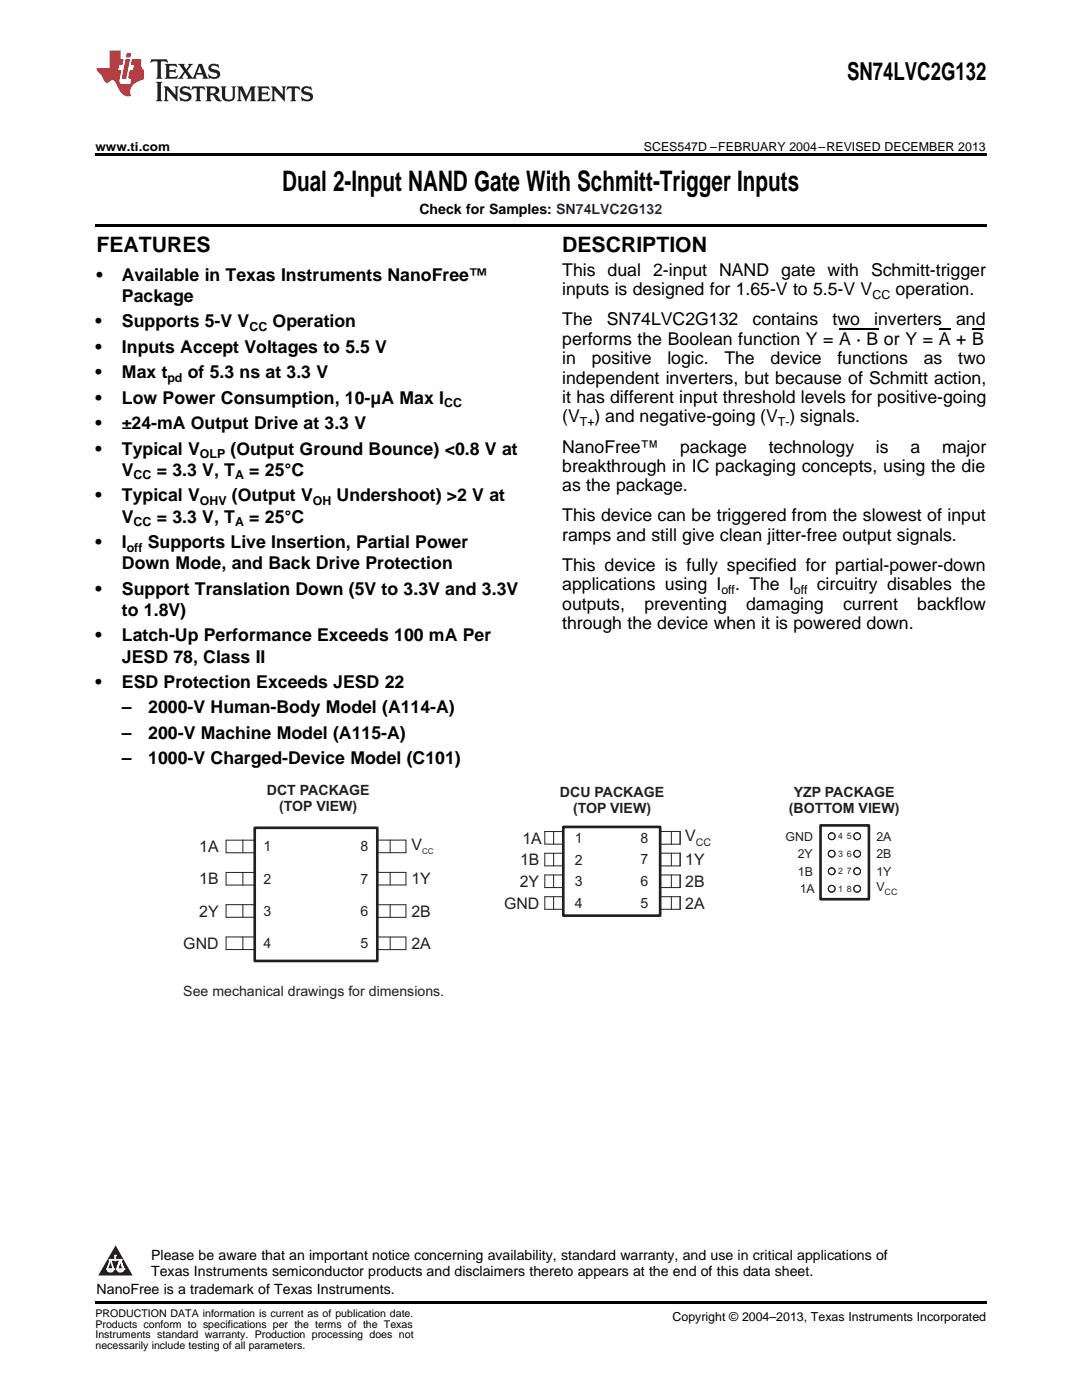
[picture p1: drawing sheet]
<svg xmlns="http://www.w3.org/2000/svg" width="216mm" height="279mm" viewBox="0 0 216 279" stroke-linecap="round" stroke-linejoin="round" font-family="sans-serif">
<defs><g id="words">
<text font-size="5.6" x="56.3" y="38.1">Dual 2-Input NAND Gate With Schmitt-Trigger Inputs</text>
<text font-size="4.9" x="169.1" y="16">SN74LVC2G132</text>
<g font-size="4.2">
<text x="19.2" y="50.3">FEATURES</text>
<text x="112.2" y="50.3">DESCRIPTION</text>
</g>
<g font-size="3.5">
<text x="19.2" y="56">•</text>
<text x="24.3" y="56">Available in Texas Instruments NanoFree™</text>
<text x="112.2" y="55">This dual 2-input NAND gate with Schmitt-trigger</text>
<text x="112.2" y="58.9">inputs is designed for 1.65-V to 5.5-V V</text>
<text x="178.7" y="58.9">operation.</text>
<text x="19" y="65.3">•</text>
<text x="24.3" y="60.3">Package</text>
<text x="24.3" y="65.3">Supports 5-V V</text>
<text x="54.4" y="65.3">Operation</text>
<text x="112.2" y="64.9">The</text>
<text x="121.1" y="64.9">SN74LVC2G132</text>
<text x="150.2" y="64.9">contains</text>
<text x="166.1" y="64.9">two</text>
<text x="174.4" y="64.9">inverters</text>
<text x="190.8" y="64.9">and</text>
<text x="19" y="70.4">•</text>
<text x="24.3" y="70.4">Inputs Accept Voltages to 5.5 V</text>
<text x="112.2" y="68.8">performs the Boolean function Y = A ⋅ B or Y = A + B</text>
<text x="19" y="75.5">•</text>
<text x="24.3" y="75.5">Max t</text>
<text x="37.5" y="75.5">of 5.3 ns at 3.3 V</text>
<text x="112.2" y="72.7">in</text>
<text x="112.2" y="76.6">independent inverters, but because of Schmitt action,</text>
<text x="118.1" y="72.7">positive</text>
<text x="133.2" y="72.7">logic.</text>
<text x="144.5" y="72.7">The</text>
<text x="153.7" y="72.7">device</text>
<text x="167.1" y="72.7">functions</text>
<text x="184.3" y="72.7">as</text>
<text x="191.2" y="72.7">two</text>
<text x="19" y="80.6">•</text>
<text x="24.3" y="80.6">Low Power Consumption, 10-μA Max I</text>
<text x="112.2" y="80.4">it has different input threshold levels for positive-going</text>
<text x="19" y="85.7">•</text>
<text x="24.3" y="85.7">±24-mA Output Drive at 3.3 V</text>
<text x="112.2" y="84.3">(V</text>
<text x="118.7" y="84.3">) and negative-going (V ) signals.</text>
<text x="19" y="90.7">•</text>
<text x="24.3" y="90.7">Typical V</text>
<text x="24.3" y="95">V</text>
<text x="31.3" y="95">= 3.3 V, T</text>
<text x="46" y="90.7">(Output Ground Bounce) &lt;0.8 V at</text>
<text x="49.7" y="95">= 25°C</text>
<text x="112.2" y="90.3">NanoFree™</text>
<text x="112.2" y="94.2">breakthrough in IC packaging concepts, using the die</text>
<text x="135.7" y="90.3">package</text>
<text x="153.4" y="90.3">technology</text>
<text x="174.8" y="90.3">is</text>
<text x="181.7" y="90.3">a</text>
<text x="188" y="90.3">major</text>
<text x="19" y="100">•</text>
<text x="24.3" y="100">Typical V</text>
<text x="46.3" y="100">(Output V</text>
<text x="67.2" y="100">Undershoot) &gt;2 V at</text>
<text x="112.2" y="98.1">as the package.</text>
<text x="24.3" y="104.3">V</text>
<text x="31.3" y="104.3">= 3.3 V, T</text>
<text x="49.7" y="104.3">= 25°C</text>
<text x="112.2" y="104.1">This device can be triggered from the slowest of input</text>
<text x="112.2" y="107.9">ramps and still give clean jitter-free output signals.</text>
<text x="19" y="109.4">•</text>
<text x="24.3" y="109.4">I</text>
<text x="24.3" y="113.6">Down Mode, and Back Drive Protection</text>
<text x="29.5" y="109.4">Supports Live Insertion, Partial Power</text>
<text x="112.2" y="113.9">This device is fully specified for partial-power-down</text>
<text x="19" y="118.7">•</text>
<text x="24.3" y="118.7">Support Translation Down (5V to 3.3V and 3.3V</text>
<text x="112.2" y="117.8">applications using I</text>
<text x="146.7" y="117.8">. The I</text>
<text x="163" y="117.8">circuitry disables the</text>
<text x="24.3" y="122.9">to 1.8V)</text>
<text x="112.2" y="121.7">outputs,</text>
<text x="112.2" y="125.6">through the device when it is powered down.</text>
<text x="128.6" y="121.7">preventing</text>
<text x="148.9" y="121.7">damaging</text>
<text x="168.2" y="121.7">current</text>
<text x="183" y="121.7">backflow</text>
<text x="19" y="128">•</text>
<text x="24.3" y="128">Latch-Up Performance Exceeds 100 mA Per</text>
<text x="19" y="137.3">•</text>
<text x="24.3" y="132.2">JESD 78, Class II</text>
<text x="24.3" y="137.3">ESD Protection Exceeds JESD 22</text>
<text x="24.3" y="142.4">–</text>
<text x="29.6" y="142.4">2000-V Human-Body Model (A114-A)</text>
<text x="24.3" y="147.5">–</text>
<text x="29.6" y="147.5">200-V Machine Model (A115-A)</text>
<text x="24.3" y="152.5">–</text>
<text x="29.6" y="152.5">1000-V Charged-Device Model (C101)</text>
</g>
<g font-size="3.2" fill="#231f20">
<text x="136.7" y="167.9">V</text>
<text x="39.7" y="170.1">1A</text>
<text x="82.1" y="169.7">V</text>
<text x="103.8" y="172.7">1B</text>
<text x="104.2" y="168.3">1A</text>
<text x="136.7" y="172.7">1Y</text>
<text x="39.7" y="176.5">1B</text>
<text x="82.1" y="176.5">1Y</text>
<text x="103.7" y="177">2Y</text>
<text x="136.7" y="177">2B</text>
<text x="39.7" y="182.9">2Y</text>
<text x="82.1" y="182.9">2B</text>
<text x="100.6" y="181.4">GND</text>
<text x="136.7" y="181.3">2A</text>
<text x="36.6" y="189.4">GND</text>
<text x="82.1" y="189.4">2A</text>
</g>
<g font-size="2.8">
<text x="83.7" y="42.7">Check for Samples: SN74LVC2G132</text>
<text x="30.2" y="251.5">Please be aware that an important notice concerning availability, standard warranty, and use in critical applications of</text>
<text x="30.2" y="254.7">Texas Instruments semiconductor products and disclaimers thereto appears at the end of this data sheet.</text>
<text x="19.3" y="258.2">NanoFree is a trademark of Texas Instruments.</text>
</g>
<g font-size="2.8" fill="#231f20">
<text x="53.3" y="158.7">DCT PACKAGE</text>
<text x="55.7" y="161.8">(TOP VIEW)</text>
<text x="111.7" y="159.1">DCU PACKAGE</text>
<text x="158.4" y="159.1">YZP PACKAGE</text>
<text x="114.3" y="162.2">(TOP VIEW)</text>
<text x="157.4" y="162.2">(BOTTOM VIEW)</text>
<text x="52.6" y="169.9">1</text>
<text x="71.9" y="169.9">8</text>
<text x="114.7" y="172.5">2</text>
<text x="114.7" y="168.2">1</text>
<text x="127.8" y="172.5">7</text>
<text x="127.8" y="168.2">8</text>
<text x="52.6" y="176.4">2</text>
<text x="71.9" y="176.3">7</text>
<text x="114.7" y="176.8">3</text>
<text x="127.8" y="176.8">6</text>
<text x="52.6" y="182.8">3</text>
<text x="71.9" y="182.8">6</text>
<text x="114.7" y="181.2">4</text>
<text x="127.8" y="181.2">5</text>
<text x="52.6" y="189.2">4</text>
<text x="71.9" y="189.2">5</text>
<text x="36.6" y="198.7">See mechanical drawings for dimensions.</text>
</g>
<g font-size="2.5">
<text x="19" y="30.1">www.ti.com</text>
<text x="128.5" y="30.1">SCES547D –FEBRUARY 2004–REVISED DECEMBER 2013</text>
<text x="174.1" y="59.6">CC</text>
<text x="49.8" y="66">CC</text>
<text x="33.4" y="76.2">pd</text>
<text x="88.6" y="81.3">CC</text>
<text x="115.7" y="85">T+</text>
<text x="155.2" y="85">T-</text>
<text x="26.7" y="95.7">CC</text>
<text x="39.9" y="91.4">OLP</text>
<text x="46.9" y="95.7">A</text>
<text x="39.9" y="100.8">OHV</text>
<text x="62.4" y="100.8">OH</text>
<text x="26.7" y="105">CC</text>
<text x="46.9" y="105">A</text>
<text x="25.3" y="110.1">off</text>
<text x="143.9" y="118.5">off</text>
<text x="158.4" y="118.5">off</text>
<text x="134.2" y="263.6">Copyright © 2004–2013, Texas Instruments Incorporated</text>
</g>
<g font-size="2.5" fill="#231f20">
<text x="156.7" y="167.8">GND</text>
<text x="174.9" y="167.7">2A</text>
<text x="159.2" y="171.2">2Y</text>
<text x="174.9" y="171.2">2B</text>
<text x="159.2" y="174.8">1B</text>
<text x="159.6" y="178.3">1A</text>
<text x="174.9" y="177.9">V</text>
<text x="174.9" y="174.8">1Y</text>
</g>
<text font-size="2.1" fill="#231f20" x="138.8" y="168.8">CC</text>
<g font-size="2.1">
<text x="19" y="262.9">PRODUCTION DATA information is current as of publication date.</text>
<text x="19" y="265">Products conform to specifications per the terms of the Texas</text>
<text x="19" y="267.1">Instruments standard warranty. Production processing does not</text>
<text x="19" y="269.2">necessarily include testing of all parameters.</text>
</g>
<g font-size="1.8" fill="#231f20">
<text x="167.2" y="167.5">4</text>
<text x="169" y="167.5">5</text>
<text x="167.2" y="171">3</text>
<text x="169" y="171">6</text>
<text x="167.2" y="178">1</text>
<text x="167.2" y="174.5">2</text>
<text x="169" y="174.5">7</text>
<text x="169" y="178">8</text>
<text x="176.5" y="178.6">CC</text>
</g>
<text font-size="1.6" fill="#231f20" x="84.2" y="170.4">CC</text>
<g font-size=".4" fill="#fff">
<text x="19" y="50.2">1</text>
<text x="19" y="258.2">2</text>
</g>
</g></defs>
<path d="M19 259.7h177.8v.5h-177.8z" fill="#000"/>
<path d="M23.1 248.5l3.4 6.1h-6.9z" fill="#231f20"/>
<path d="M21.4 253.3h1.2l-.3 .5h-.3a.55 .55 0 0 1-.6-.5z" fill-rule="evenodd" fill="#fff"/>
<path d="M21.4 253.3h1.2l-.3 .5h-.3a.55 .55 0 0 1-.6-.5z" fill="none" stroke="#231f20" stroke-width=".34"/>
<path d="M21.4 253.3l1.2 .1-.3 .4h-.5z" fill="none" stroke="#fff" stroke-width=".34"/>
<path d="M23 251.5h.1" fill="none" stroke="#fff" stroke-width=".34"/>
<path d="M23 250.6v.9z" fill="#fff"/>
<path d="M23 250.6v.9z" fill="none" stroke="#fff" stroke-width=".34"/>
<circle cx="23" cy="250.6" r=".17" fill="#fff"/>
<path d="M21.9 251.4h.1" fill="none" stroke="#fff" stroke-width=".34"/>
<path d="M21.9 251.4h2.3z" fill="#fff"/>
<path d="M21.9 251.4h2.3z" fill="none" stroke="#fff" stroke-width=".34"/>
<circle cx="24.2" cy="251.4" r=".17" fill="#fff"/>
<path d="M23.3 253.3h.1" fill="none" stroke="#fff" stroke-width=".34"/>
<path d="M24 251.4l-.7 1.9z" fill="#fff"/>
<path d="M24 251.4l-.7 1.9z" fill="none" stroke="#fff" stroke-width=".34"/>
<path d="M24 251.4l.7 1.9z" fill="#fff"/>
<path d="M24 251.4l.7 1.9z" fill="none" stroke="#fff" stroke-width=".34"/>
<path d="M24.6 253.3h.1" fill="none" stroke="#fff" stroke-width=".34"/>
<circle cx="21.4" cy="253.3" r=".17" fill="#fff"/>
<path d="M22.1 251.4l-.7 1.9z" fill="#fff"/>
<path d="M22.1 251.4l-.7 1.9z" fill="none" stroke="#fff" stroke-width=".34"/>
<path d="M22.1 251.4l.5 1.9z" fill="#fff"/>
<path d="M22.1 251.4l.5 1.9z" fill="none" stroke="#fff" stroke-width=".34"/>
<circle cx="22.6" cy="253.3" r=".17" fill="#fff"/>
<path d="M23.4 253.3h1.3a.65 .65 0 0 1-.7 .5 .65 .65 0 0 1-.6-.5z" fill-rule="evenodd" fill="#fff"/>
<path d="M23.4 253.3h1.3a.65 .65 0 0 1-.7 .5 .65 .65 0 0 1-.6-.5z" fill="none" stroke="#231f20" stroke-width=".34"/>
<path d="M23.4 253.3h1.3l-.4 .5h-.6z" fill="none" stroke="#fff" stroke-width=".34"/>
<path d="M23.3 253.3h.1" fill="none" stroke="#fff" stroke-width=".34"/>
<circle cx="24.7" cy="253.3" r=".17" fill="#fff"/>
<path d="M50.8 165.2h24.5v26.6h-24.5zM112.4 165h19.3v17.7h-19.3zM163.7 164.7h9.7v14.8h-9.7z" fill="none" stroke="#231f20" stroke-width=".53"/>
<g fill="none" stroke="#231f20" stroke-width=".2">
<path d="M48.5 167.6v2.6M48.5 174.1v2.5M50.8 167.7h-5.7v2.5h5.7M50.8 174.1h-5.7v2.5h5.7M75.3 167.7h5.7v2.5h-5.7M75.3 174.1h5.7v2.5h-5.7M77.9 167.7v2.5M77.9 174.1v2.5M110.5 166v2.5M110.5 170.3v2.5M110.5 174.6v2.5M110.5 179v2.5"/>
<path d="M112.4 174.6h-3.7v2.5h3.7M112.4 166h-3.7v2.5h3.7M112.4 170.3h-3.7v2.5h3.7M112.4 179h-3.7v2.5h3.7M131.7 174.6h4v2.5h-4M131.7 165.9h4v2.6h-4M131.7 170.3h4v2.5h-4M131.7 179h4v2.5h-4M134 165.9v2.6M134 170.3v2.5M134 174.6v2.5M134 179v2.5"/>
<path d="M48.5 180.5v2.6M48.5 187v2.5M50.8 180.5h-5.7v2.6h5.7M50.8 187h-5.7v2.5h5.7M75.3 180.6h5.7v2.5h-5.7M75.3 187h5.7v2.5h-5.7M77.9 180.5v2.6M77.9 187v2.5"/>
</g>
<circle cx="166" cy="166.9" r=".68" fill="#fff"/>
<circle cx="166" cy="166.9" r=".68" fill="none" stroke="#010202" stroke-width=".2"/>
<circle cx="166" cy="166.9" r=".68" fill="none" stroke="#231f20" stroke-width=".2"/>
<circle cx="171" cy="166.9" r=".68" fill="#fff"/>
<circle cx="171" cy="166.9" r=".68" fill="none" stroke="#010202" stroke-width=".2"/>
<circle cx="171" cy="166.9" r=".68" fill="none" stroke="#231f20" stroke-width=".2"/>
<circle cx="171" cy="170.4" r=".68" fill="#fff"/>
<circle cx="171" cy="170.4" r=".68" fill="none" stroke="#010202" stroke-width=".2"/>
<circle cx="171" cy="170.4" r=".68" fill="none" stroke="#231f20" stroke-width=".2"/>
<circle cx="166" cy="170.4" r=".68" fill="#fff"/>
<circle cx="166" cy="170.4" r=".68" fill="none" stroke="#010202" stroke-width=".2"/>
<circle cx="166" cy="170.4" r=".68" fill="none" stroke="#231f20" stroke-width=".2"/>
<circle cx="166" cy="173.9" r=".68" fill="#fff"/>
<circle cx="166" cy="173.9" r=".68" fill="none" stroke="#010202" stroke-width=".2"/>
<circle cx="166" cy="173.9" r=".68" fill="none" stroke="#231f20" stroke-width=".2"/>
<circle cx="171" cy="173.9" r=".68" fill="#fff"/>
<circle cx="171" cy="173.9" r=".68" fill="none" stroke="#010202" stroke-width=".2"/>
<circle cx="171" cy="173.9" r=".68" fill="none" stroke="#231f20" stroke-width=".2"/>
<circle cx="171" cy="177.4" r=".68" fill="#fff"/>
<circle cx="171" cy="177.4" r=".68" fill="none" stroke="#010202" stroke-width=".2"/>
<circle cx="171" cy="177.4" r=".68" fill="none" stroke="#231f20" stroke-width=".2"/>
<circle cx="166" cy="177.4" r=".68" fill="#fff"/>
<circle cx="166" cy="177.4" r=".68" fill="none" stroke="#010202" stroke-width=".2"/>
<circle cx="165.9" cy="177.4" r=".68" fill="none" stroke="#231f20" stroke-width=".2"/>
<path d="M19 30.6h177.8v.5h-177.8zM19 44.7h177.8v.5h-177.8z" fill="#000"/>
<path d="M30.2 11.8l-.2 .8a1.31 1.31 0 0 1 1.4-.3v2.9l-.3 .5h1.3l-.3-.5v-2.7l.3-.3a1.09 1.09 0 0 1 1.1 .4l-.2-.8zM32.9 12.8l.3 .4v2l-.3 .5h2.4l.2-.7a1.48 1.48 0 0 1-1.7 .3v-1l1 .1 .2 .2v-.9l-.2 .3h-1v-.7l.2-.2a1.73 1.73 0 0 1 1.4 .3l-.2-.6zM35.5 12.8l1.2 1.4-.7 1-.5 .5h1.1l-.2-.3 .5-.9 .6 .9-.2 .3h2l-.3-.3 .2-.5h1.2l.2 .5-.2 .3h1.2l-.3-.4-1-2.5h-.6l-1.3 2.7-1-1.4 1.1-1.3h-1l.2 .2-.5 .9-.5-.9 .2-.2zM39.8 13.3l.5 1.3h-1zM41.9 12.9a.83 .83 0 0 0-.3 1 .83 .83 0 0 0 .8 .5l.8 .2 .2 .3a1 1 0 0 1-1 .5 1 1 0 0 1-.8-.6l.1 .9 .2-.1a1.65 1.65 0 0 0 2-.5 .89 .89 0 0 0-.8-1.2l-.8-.2-.2-.3a.91 .91 0 0 1 1.6 .2l-.2-.8h-.4a1.34 1.34 0 0 0-1.2 .1zM31.1 16.3l.3 .5v2.9l-.3 .5h1.3l-.3-.5v-2.9l.3-.5zM32.7 17.2l.2 .5v2l-.2 .5h.9l-.3-.5 .1-1.7 2 2.2v-2.5l.3-.5h-.9l.2 .3v1.4l-1.5-1.7zM36.2 17.4a.83 .83 0 0 0-.3 .9 .83 .83 0 0 0 .8 .6l.8 .2 .2 .3a1 1 0 0 1-1 .5 1 1 0 0 1-.8-.6l.1 .9 .2-.1a1.66 1.66 0 0 0 2-.5 .89 .89 0 0 0-.9-1.2l-.7-.2-.2-.3a.91 .91 0 0 1 1.6 .2l-.2-.9-.4 .1a1.36 1.36 0 0 0-1.2 .1zM38.4 17.2l-.2 .9a.61 .61 0 0 1 1.1-.3v1.9l-.4 .5h1.3l-.3-.5v-1.9l.2-.2a.81 .81 0 0 1 .8 .5l-.1-.9zM41 17.2l.3 .5v2l-.3 .5h1.3l-.3-.3v-.9a.72 .72 0 0 1 .9 .6 .85 .85 0 0 0 1.4 .5l-.5-.3-.5-.7-.3-.3a.78 .78 0 0 0 .7-.7 .78 .78 0 0 0-.7-.8zM42 17.7l.2-.1a.6 .6 0 0 1 .7 .1 .6 .6 0 0 1 .1 .7l-.2 .2h-.8zM44 17.2l.3 .3a3.4 3.4 0 0 0 .3 2.4 1.57 1.57 0 0 0 2.2-.3l.1-2.1 .2-.3h-1l.3 .5v1.5a.76 .76 0 0 1-.7 .7 .76 .76 0 0 1-.8-.7v-1.5l.3-.5zM47.3 17.2l.3 .5v2l-.3 .5h.9l-.2-.5v-1.8l1 2.3 1.1-2.3v1.8l-.2 .5h1.2l-.3-.5v-2l.3-.5h-1.1l-.8 2-.8-2zM51.3 17.2l.3 .5v2l-.3 .5h2.4l.2-.7a1.49 1.49 0 0 1-1.6 .3l-.1-1h1l.3 .3v-.9l-.3 .3h-1v-.7l.3-.2a1.73 1.73 0 0 1 1.4 .3l-.3-.7zM54.1 17.2l.3 .5v2l-.3 .5h1l-.4-.5 .1-1.7 2 2.2v-2.5l.3-.5h-.9l.2 .3v1.4l-1.5-1.7zM57.4 17.2l-.2 .9a.8 .8 0 0 1 1-.5v2.1l-.3 .5h1.3l-.4-.5v-1.9l.2-.2a.81 .81 0 0 1 .9 .5l-.2-.9zM60.4 17.4a.83 .83 0 0 0-.3 .9 .83 .83 0 0 0 .8 .6l.8 .2 .2 .3a1 1 0 0 1-1 .5 1 1 0 0 1-.8-.6l.2 .9 .1-.1a1.66 1.66 0 0 0 2-.5 .89 .89 0 0 0-.8-1.2l-.8-.2-.2-.3a.91 .91 0 0 1 1.6 .2l-.2-.9-.3 .1a1.35 1.35 0 0 0-1.3 .1z" fill="#231f20"/>
<path d="M21.9 10.1v3.5h-2.6a2.13 2.13 0 0 0 .9 1.4l.4 .6a.94 .94 0 0 0 1.1 .9 .75 .75 0 0 1 .6-.5 .75 .75 0 0 1 .7 .4l.5 1a2.1 2.1 0 0 0 2.6 1.7 2.2 2.2 0 0 1 1.7-3l.9-.3v-1.8a1.16 1.16 0 0 1-.5-1v-1.2h-1.9l-.2 1.2h.7l-.3 1h-.6l-.3 1.3v.3l.6 .1-.2 1.1h-.9a.93 .93 0 0 1-1.3-.8l.4-2h-.6l.2-1h.6l.3-1.2h-.6v-1.7zM25.1 11.8l-.8 3.9h.9l.7-3.9zM25.3 10.6l-.2 .9h.9l.2-.9z" fill="#ee1d23"/>
<path d="M167.5 65.7h7.8M187.3 65.7h2.4M194 65.7h2.3" fill="none" stroke="#000" stroke-width=".25"/>
<use href="#words"/>
</svg>
